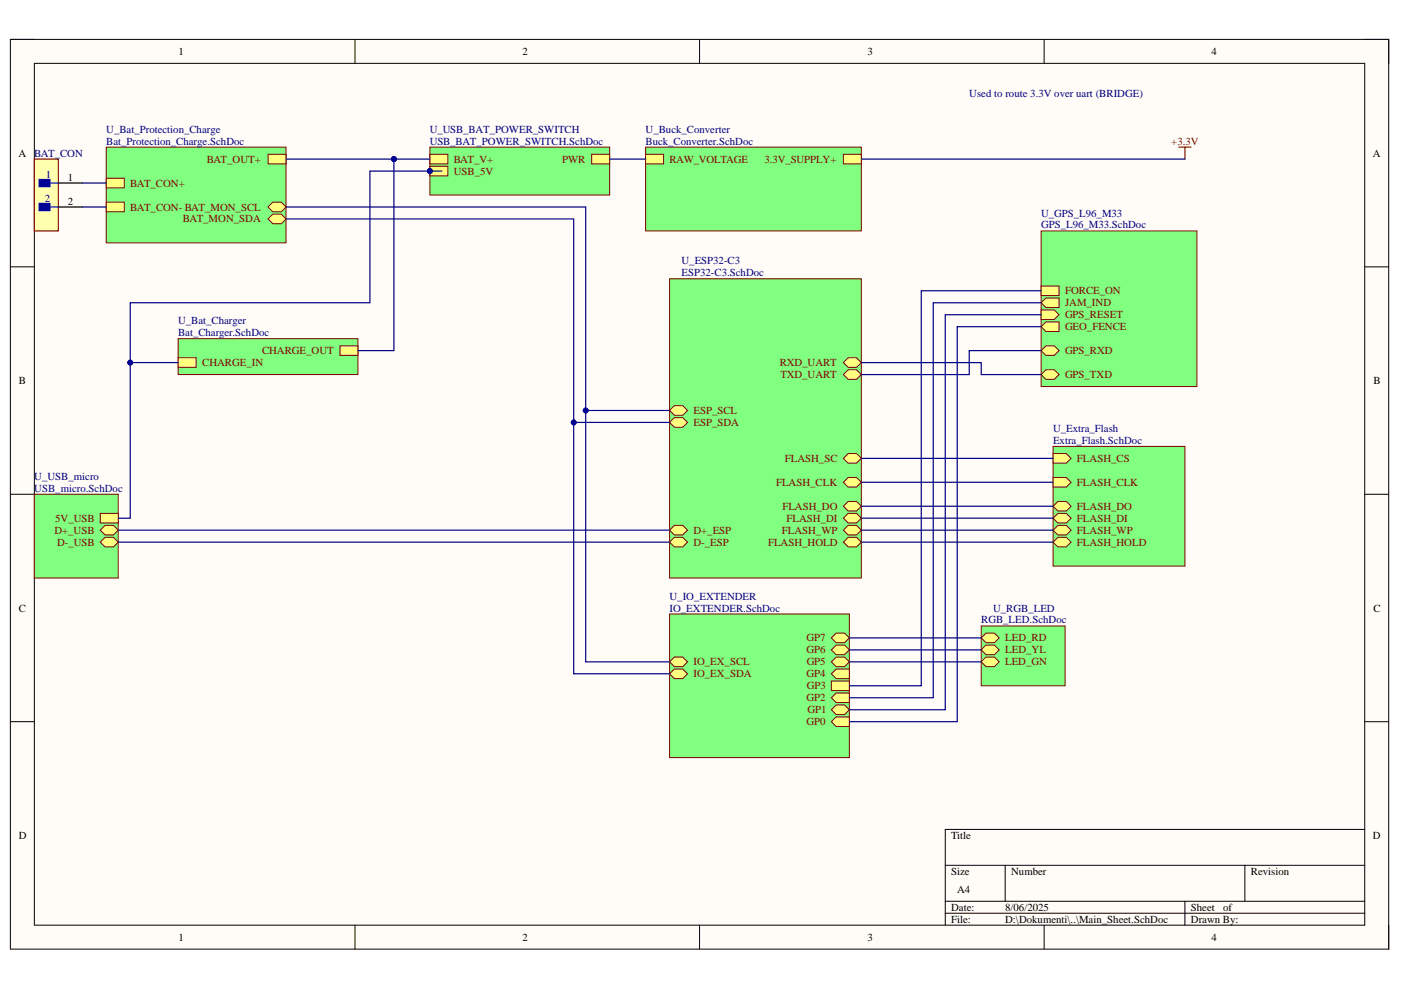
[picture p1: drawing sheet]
<svg xmlns="http://www.w3.org/2000/svg" width="297mm" height="210mm" viewBox="0 0 297 210" stroke-linecap="round" stroke-linejoin="round" font-family="sans-serif">
<defs><g id="words">
<g font-size="2.3">
<text x="37.8" y="11.7">1</text>
<text x="110.7" y="11.7">2</text>
<text x="183.9" y="11.7">3</text>
<text x="256.8" y="11.7">4</text>
<text x="3.9" y="33.2">A</text>
<text x="291.1" y="33.2">A</text>
<text x="14.4" y="38.3">1</text>
<text x="14.4" y="43.4">2</text>
<text x="4" y="81.4">B</text>
<text x="291.2" y="81.4">B</text>
<text x="4" y="129.7">C</text>
<text x="291.2" y="129.7">C</text>
<text x="4" y="177.9">D</text>
<text x="201.7" y="177.9">Title</text>
<text x="291.1" y="177.9">D</text>
<text x="201.7" y="185.5">Size</text>
<text x="214.4" y="185.5">Number</text>
<text x="265.2" y="185.5">Revision</text>
<text x="202.9" y="189.3">A4</text>
<text x="201.7" y="193.1">Date:</text>
<text x="201.7" y="195.6">File:</text>
<text x="213.1" y="193.1">8/06/2025</text>
<text x="213.1" y="195.6">D:\Dokumenti\..\Main_Sheet.SchDoc</text>
<text x="252.5" y="193.1">Sheet</text>
<text x="252.5" y="195.6">Drawn By:</text>
<text x="259.3" y="193.1">of</text>
<text x="37.8" y="199.5">1</text>
<text x="110.7" y="199.5">2</text>
<text x="183.9" y="199.5">3</text>
<text x="256.8" y="199.5">4</text>
</g>
<g font-size="2.3" fill="#000080">
<text x="205.5" y="20.5">Used to route 3.3V over uart (BRIDGE)</text>
<text x="22.5" y="28.1">U_Bat_Protection_Charge</text>
<text x="91.1" y="28.1">U_USB_BAT_POWER_SWITCH</text>
<text x="136.9" y="28.1">U_Buck_Converter</text>
<text x="7.3" y="33.2">BAT_CON</text>
<text x="22.5" y="30.7">Bat_Protection_Charge.SchDoc</text>
<text x="91.1" y="30.7">USB_BAT_POWER_SWITCH.SchDoc</text>
<text x="136.9" y="30.7">Buck_Converter.SchDoc</text>
<text x="9.7" y="37.8">1</text>
<text x="9.5" y="42.9">2</text>
<text x="220.7" y="45.9">U_GPS_L96_M33</text>
<text x="220.7" y="48.4">GPS_L96_M33.SchDoc</text>
<text x="144.5" y="56">U_ESP32-C3</text>
<text x="144.5" y="58.6">ESP32-C3.SchDoc</text>
<text x="37.8" y="68.8">U_Bat_Charger</text>
<text x="37.8" y="71.3">Bat_Charger.SchDoc</text>
<text x="223.3" y="91.6">U_Extra_Flash</text>
<text x="223.3" y="94.1">Extra_Flash.SchDoc</text>
<text x="7.3" y="101.7">U_USB_micro</text>
<text x="7.3" y="104.3">USB_micro.SchDoc</text>
<text x="142" y="127.1">U_IO_EXTENDER</text>
<text x="142" y="129.7">IO_EXTENDER.SchDoc</text>
<text x="210.6" y="129.7">U_RGB_LED</text>
<text x="208" y="132.2">RGB_LED.SchDoc</text>
</g>
<g font-size="2.3" fill="#800000">
<text x="43.9" y="34.5">BAT_OUT+</text>
<text x="96.2" y="34.5">BAT_V+</text>
<text x="119.2" y="34.5">PWR</text>
<text x="142" y="34.5">RAW_VOLTAGE</text>
<text x="162.1" y="34.5">3.3V_SUPPLY+</text>
<text x="248.3" y="30.7">+3.3V</text>
<text x="27.6" y="39.6">BAT_CON+</text>
<text x="96.2" y="37">USB_5V</text>
<text x="27.6" y="44.6">BAT_CON- BAT_MON_SCL</text>
<text x="38.8" y="47.2">BAT_MON_SDA</text>
<text x="225.8" y="65">JAM_IND</text>
<text x="225.8" y="62.4">FORCE_ON</text>
<text x="225.8" y="67.5">GPS_RESET</text>
<text x="225.8" y="70">GEO_FENCE</text>
<text x="42.9" y="77.6">CHARGE_IN</text>
<text x="55.6" y="75.1">CHARGE_OUT</text>
<text x="165.3" y="77.6">RXD_UART</text>
<text x="225.8" y="75.1">GPS_RXD</text>
<text x="165.5" y="80.2">TXD_UART</text>
<text x="225.8" y="80.2">GPS_TXD</text>
<text x="147" y="87.8">ESP_SCL</text>
<text x="147" y="90.3">ESP_SDA</text>
<text x="166.4" y="97.9">FLASH_SC</text>
<text x="228.3" y="97.9">FLASH_CS</text>
<text x="164.5" y="103">FLASH_CLK</text>
<text x="228.3" y="103">FLASH_CLK</text>
<text x="11.5" y="113.1">D+_USB</text>
<text x="11.7" y="110.6">5V_USB</text>
<text x="147" y="113.1">D+_ESP</text>
<text x="165.8" y="113.1">FLASH_WP</text>
<text x="165.9" y="108.1">FLASH_DO</text>
<text x="166.8" y="110.6">FLASH_DI</text>
<text x="228.3" y="110.6">FLASH_DI</text>
<text x="228.3" y="108.1">FLASH_DO</text>
<text x="228.3" y="113.1">FLASH_WP</text>
<text x="12.1" y="115.7">D-_USB</text>
<text x="147" y="115.7">D-_ESP</text>
<text x="162.8" y="115.7">FLASH_HOLD</text>
<text x="228.3" y="115.7">FLASH_HOLD</text>
<text x="171" y="136">GP7</text>
<text x="213.1" y="136">LED_RD</text>
<text x="147" y="141.1">IO_EX_SCL</text>
<text x="147" y="143.6">IO_EX_SDA</text>
<text x="171" y="138.5">GP6</text>
<text x="171" y="143.6">GP4</text>
<text x="171" y="141.1">GP5</text>
<text x="213.1" y="141.1">LED_GN</text>
<text x="213.1" y="138.5">LED_YL</text>
<text x="171" y="148.7">GP2</text>
<text x="171.1" y="146.2">GP3</text>
<text x="171" y="153.8">GP0</text>
<text x="171.2" y="151.2">GP1</text>
</g>
</g></defs>
<path d="M2.2 8.4h292.2v192.8h-292.2z" fill-rule="evenodd" fill="#fffcf8"/>
<path d="M2.2 8.4h292.2v192.8h-292.2z" fill="none" stroke="#000" stroke-width=".21"/>
<path d="M7.3 13.4h282v182.8h-282z" fill-rule="evenodd" fill="#fffcf8"/>
<g fill="none" stroke="#000" stroke-width=".21">
<path d="M2.2 8.4h5.1M7.3 13.4h282v182.8h-282zM75.3 8.4v5M148.3 8.4v5M221.4 8.4v5M289.3 8.4h5.1v5M2.2 56.6h5.1M289.3 56.6h5.1M2.2 104.8h5.1M289.3 104.8h5.1M2.2 153h5.1M289.3 153h5.1"/>
<path d="M289.3 175.9h-88.9v20.3M75.3 196.2v5M148.3 196.2v5M200.4 183.5h88.9M200.4 191.1h88.9M200.4 193.6h88.9M213.1 183.5v7.6M221.4 196.2v5M251.2 191.1v5.1M263.9 183.5v7.6M294.4 196.2v5"/>
</g>
<path d="M22.5 31.2h38.1v20.3h-38.1z" fill-rule="evenodd" fill="#80ff80"/>
<path d="M22.5 31.2h38.1v20.3h-38.1z" fill="none" stroke="#800000" stroke-width=".21"/>
<path d="M56.8 32.7h3.8v2h-3.8z" fill-rule="evenodd" fill="#ffff80"/>
<path d="M56.8 32.7h3.8v2h-3.8z" fill="none" stroke="#800000" stroke-width=".21"/>
<path d="M56.8 43.9l1-1h1.8l1 1-1 1h-1.8z" fill-rule="evenodd" fill="#ffff80"/>
<path d="M56.8 43.9l1-1h1.8l1 1-1 1h-1.8z" fill="none" stroke="#800000" stroke-width=".21"/>
<path d="M57.8 45.4h1.8l1 1-1 1h-1.8l-1-1z" fill-rule="evenodd" fill="#ffff80"/>
<path d="M57.8 45.4h1.8l1 1-1 1h-1.8l-1-1z" fill="none" stroke="#800000" stroke-width=".21"/>
<path d="M22.5 37.8h3.8v2h-3.8z" fill-rule="evenodd" fill="#ffff80"/>
<path d="M22.5 37.8h3.8v2h-3.8z" fill="none" stroke="#800000" stroke-width=".21"/>
<path d="M22.5 42.9h3.8v2h-3.8z" fill-rule="evenodd" fill="#ffff80"/>
<path d="M22.5 42.9h3.8v2h-3.8z" fill="none" stroke="#800000" stroke-width=".21"/>
<path d="M136.9 31.2h45.7v17.8h-45.7z" fill-rule="evenodd" fill="#80ff80"/>
<path d="M136.9 31.2h45.7v17.8h-45.7z" fill="none" stroke="#800000" stroke-width=".21"/>
<path d="M178.8 32.7h3.8v2h-3.8z" fill-rule="evenodd" fill="#ffff80"/>
<path d="M178.8 32.7h3.8v2h-3.8z" fill="none" stroke="#800000" stroke-width=".21"/>
<path d="M136.9 32.7h3.8v2h-3.8z" fill-rule="evenodd" fill="#ffff80"/>
<path d="M136.9 32.7h3.8v2h-3.8z" fill="none" stroke="#800000" stroke-width=".21"/>
<path d="M142 59.1h40.6v63.5h-40.6z" fill-rule="evenodd" fill="#80ff80"/>
<path d="M142 59.1h40.6v63.5h-40.6z" fill="none" stroke="#800000" stroke-width=".21"/>
<path d="M142 112.4l1-1h1.8l1 1-1 1h-1.8z" fill-rule="evenodd" fill="#ffff80"/>
<path d="M142 112.4l1-1h1.8l1 1-1 1h-1.8z" fill="none" stroke="#800000" stroke-width=".21"/>
<path d="M142 114.9l1-1h1.8l1 1-1 1.1h-1.8z" fill-rule="evenodd" fill="#ffff80"/>
<path d="M142 114.9l1-1h1.8l1 1-1 1.1h-1.8z" fill="none" stroke="#800000" stroke-width=".21"/>
<path d="M178.8 79.4l1-1h1.8l1 1-1 1h-1.8z" fill-rule="evenodd" fill="#ffff80"/>
<path d="M178.8 79.4l1-1h1.8l1 1-1 1h-1.8z" fill="none" stroke="#800000" stroke-width=".21"/>
<path d="M179.8 75.9h1.8l1 1-1 1h-1.8l-1-1z" fill-rule="evenodd" fill="#ffff80"/>
<path d="M179.8 75.9h1.8l1 1-1 1h-1.8l-1-1z" fill="none" stroke="#800000" stroke-width=".21"/>
<path d="M179.8 96.2h1.8l1 1-1 1h-1.8l-1-1z" fill-rule="evenodd" fill="#ffff80"/>
<path d="M179.8 96.2h1.8l1 1-1 1h-1.8l-1-1z" fill="none" stroke="#800000" stroke-width=".21"/>
<path d="M178.8 102.3l1-1.1h1.8l1 1.1-1 1h-1.8z" fill-rule="evenodd" fill="#ffff80"/>
<path d="M178.8 102.3l1-1.1h1.8l1 1.1-1 1h-1.8z" fill="none" stroke="#800000" stroke-width=".21"/>
<path d="M178.8 107.3l1-1h1.8l1 1-1 1h-1.8z" fill-rule="evenodd" fill="#ffff80"/>
<path d="M178.8 107.3l1-1h1.8l1 1-1 1h-1.8z" fill="none" stroke="#800000" stroke-width=".21"/>
<path d="M178.8 109.9l1-1h1.8l1 1-1 1h-1.8z" fill-rule="evenodd" fill="#ffff80"/>
<path d="M178.8 109.9l1-1h1.8l1 1-1 1h-1.8z" fill="none" stroke="#800000" stroke-width=".21"/>
<path d="M178.8 112.4l1-1h1.8l1 1-1 1h-1.8z" fill-rule="evenodd" fill="#ffff80"/>
<path d="M178.8 112.4l1-1h1.8l1 1-1 1h-1.8z" fill="none" stroke="#800000" stroke-width=".21"/>
<path d="M178.8 114.9l1-1h1.8l1 1-1 1.1h-1.8z" fill-rule="evenodd" fill="#ffff80"/>
<path d="M178.8 114.9l1-1h1.8l1 1-1 1.1h-1.8z" fill="none" stroke="#800000" stroke-width=".21"/>
<path d="M142 89.6l1-1h1.8l1 1-1 1h-1.8z" fill-rule="evenodd" fill="#ffff80"/>
<path d="M142 89.6l1-1h1.8l1 1-1 1h-1.8z" fill="none" stroke="#800000" stroke-width=".21"/>
<path d="M143 86h1.8l1 1-1 1h-1.8l-1-1z" fill-rule="evenodd" fill="#ffff80"/>
<path d="M143 86h1.8l1 1-1 1h-1.8l-1-1z" fill="none" stroke="#800000" stroke-width=".21"/>
<path d="M250 31.2h2.5M251.2 31.2v2.5" fill="none" stroke="#800000" stroke-width=".25"/>
<path d="M208 132.7h17.8v12.7h-17.8z" fill-rule="evenodd" fill="#80ff80"/>
<path d="M208 132.7h17.8v12.7h-17.8z" fill="none" stroke="#800000" stroke-width=".21"/>
<path d="M208 135.2l1-1h1.8l1.1 1-1.1 1.1h-1.8z" fill-rule="evenodd" fill="#ffff80"/>
<path d="M208 135.2l1-1h1.8l1.1 1-1.1 1.1h-1.8z" fill="none" stroke="#800000" stroke-width=".21"/>
<path d="M208 140.3l1-1h1.8l1.1 1-1.1 1h-1.8z" fill-rule="evenodd" fill="#ffff80"/>
<path d="M208 140.3l1-1h1.8l1.1 1-1.1 1h-1.8z" fill="none" stroke="#800000" stroke-width=".21"/>
<path d="M209 136.8h1.8l1.1 1-1.1 1h-1.8l-1-1z" fill-rule="evenodd" fill="#ffff80"/>
<path d="M209 136.8h1.8l1.1 1-1.1 1h-1.8l-1-1z" fill="none" stroke="#800000" stroke-width=".21"/>
<path d="M220.7 49h33.1v33h-33.1z" fill-rule="evenodd" fill="#80ff80"/>
<path d="M220.7 49h33.1v33h-33.1z" fill="none" stroke="#800000" stroke-width=".21"/>
<path d="M220.7 65.7h2.8l1 1-1 1h-2.8z" fill-rule="evenodd" fill="#ffff80"/>
<path d="M220.7 65.7h2.8l1 1-1 1h-2.8z" fill="none" stroke="#800000" stroke-width=".21"/>
<path d="M220.7 79.4l1.1-1h1.7l1 1-1 1h-1.7z" fill-rule="evenodd" fill="#ffff80"/>
<path d="M220.7 79.4l1.1-1h1.7l1 1-1 1h-1.7z" fill="none" stroke="#800000" stroke-width=".21"/>
<path d="M220.7 74.3l1.1-1h1.7l1 1-1 1.1h-1.7z" fill-rule="evenodd" fill="#ffff80"/>
<path d="M220.7 74.3l1.1-1h1.7l1 1-1 1.1h-1.7z" fill="none" stroke="#800000" stroke-width=".21"/>
<path d="M220.7 64.2l1.1-1h2.7v2h-2.7z" fill-rule="evenodd" fill="#ffff80"/>
<path d="M220.7 64.2l1.1-1h2.7v2h-2.7z" fill="none" stroke="#800000" stroke-width=".21"/>
<path d="M220.7 69.3l1.1-1.1h2.7v2.1h-2.7z" fill-rule="evenodd" fill="#ffff80"/>
<path d="M220.7 69.3l1.1-1.1h2.7v2.1h-2.7z" fill="none" stroke="#800000" stroke-width=".21"/>
<path d="M220.7 60.6h3.8v2.1h-3.8z" fill-rule="evenodd" fill="#ffff80"/>
<path d="M220.7 60.6h3.8v2.1h-3.8z" fill="none" stroke="#800000" stroke-width=".21"/>
<path d="M142 130.2h38.1v30.4h-38.1z" fill-rule="evenodd" fill="#80ff80"/>
<path d="M142 130.2h38.1v30.4h-38.1z" fill="none" stroke="#800000" stroke-width=".21"/>
<path d="M143 139.3h1.8l1 1-1 1h-1.8l-1-1z" fill-rule="evenodd" fill="#ffff80"/>
<path d="M143 139.3h1.8l1 1-1 1h-1.8l-1-1z" fill="none" stroke="#800000" stroke-width=".21"/>
<path d="M142 142.9l1-1.1h1.8l1 1.1-1 1h-1.8z" fill-rule="evenodd" fill="#ffff80"/>
<path d="M142 142.9l1-1.1h1.8l1 1.1-1 1h-1.8z" fill="none" stroke="#800000" stroke-width=".21"/>
<path d="M176.3 135.2l1-1h1.8l1 1-1 1.1h-1.8z" fill-rule="evenodd" fill="#ffff80"/>
<path d="M176.3 135.2l1-1h1.8l1 1-1 1.1h-1.8z" fill="none" stroke="#800000" stroke-width=".21"/>
<path d="M177.3 136.8h1.8l1 1-1 1h-1.8l-1-1z" fill-rule="evenodd" fill="#ffff80"/>
<path d="M177.3 136.8h1.8l1 1-1 1h-1.8l-1-1z" fill="none" stroke="#800000" stroke-width=".21"/>
<path d="M176.3 140.3l1-1h1.8l1 1-1 1h-1.8z" fill-rule="evenodd" fill="#ffff80"/>
<path d="M176.3 140.3l1-1h1.8l1 1-1 1h-1.8z" fill="none" stroke="#800000" stroke-width=".21"/>
<path d="M176.3 142.9l1-1.1h2.8v2.1h-2.8z" fill-rule="evenodd" fill="#ffff80"/>
<path d="M176.3 142.9l1-1.1h2.8v2.1h-2.8z" fill="none" stroke="#800000" stroke-width=".21"/>
<path d="M176.3 144.4h3.8v2h-3.8z" fill-rule="evenodd" fill="#ffff80"/>
<path d="M176.3 144.4h3.8v2h-3.8z" fill="none" stroke="#800000" stroke-width=".21"/>
<path d="M176.3 147.9l1-1h2.8v2.1h-2.8z" fill-rule="evenodd" fill="#ffff80"/>
<path d="M176.3 147.9l1-1h2.8v2.1h-2.8z" fill="none" stroke="#800000" stroke-width=".21"/>
<path d="M177.3 149.5h1.8l1 1-1 1h-1.8l-1-1z" fill-rule="evenodd" fill="#ffff80"/>
<path d="M177.3 149.5h1.8l1 1-1 1h-1.8l-1-1z" fill="none" stroke="#800000" stroke-width=".21"/>
<path d="M176.3 153l1-1h2.8v2h-2.8z" fill-rule="evenodd" fill="#ffff80"/>
<path d="M176.3 153l1-1h2.8v2h-2.8z" fill="none" stroke="#800000" stroke-width=".21"/>
<path d="M223.3 94.6h27.9v25.4h-27.9z" fill-rule="evenodd" fill="#80ff80"/>
<path d="M223.3 94.6h27.9v25.4h-27.9z" fill="none" stroke="#800000" stroke-width=".21"/>
<path d="M223.3 96.2h2.8l1 1-1 1h-2.8z" fill-rule="evenodd" fill="#ffff80"/>
<path d="M223.3 96.2h2.8l1 1-1 1h-2.8z" fill="none" stroke="#800000" stroke-width=".21"/>
<path d="M223.3 101.2h2.8l1 1.1-1 1h-2.8z" fill-rule="evenodd" fill="#ffff80"/>
<path d="M223.3 101.2h2.8l1 1.1-1 1h-2.8z" fill="none" stroke="#800000" stroke-width=".21"/>
<path d="M223.3 109.9l1-1h1.8l1 1-1 1h-1.8z" fill-rule="evenodd" fill="#ffff80"/>
<path d="M223.3 109.9l1-1h1.8l1 1-1 1h-1.8z" fill="none" stroke="#800000" stroke-width=".21"/>
<path d="M223.3 107.3l1-1h1.8l1 1-1 1h-1.8z" fill-rule="evenodd" fill="#ffff80"/>
<path d="M223.3 107.3l1-1h1.8l1 1-1 1h-1.8z" fill="none" stroke="#800000" stroke-width=".21"/>
<path d="M223.3 112.4l1-1h1.8l1 1-1 1h-1.8z" fill-rule="evenodd" fill="#ffff80"/>
<path d="M223.3 112.4l1-1h1.8l1 1-1 1h-1.8z" fill="none" stroke="#800000" stroke-width=".21"/>
<path d="M223.3 114.9l1-1h1.8l1 1-1 1.1h-1.8z" fill-rule="evenodd" fill="#ffff80"/>
<path d="M223.3 114.9l1-1h1.8l1 1-1 1.1h-1.8z" fill="none" stroke="#800000" stroke-width=".21"/>
<path d="M7.3 104.8h17.8v17.8h-17.8z" fill-rule="evenodd" fill="#80ff80"/>
<path d="M7.3 104.8h17.8v17.8h-17.8z" fill="none" stroke="#800000" stroke-width=".21"/>
<path d="M21.3 108.9h3.8v2h-3.8z" fill-rule="evenodd" fill="#ffff80"/>
<path d="M21.3 108.9h3.8v2h-3.8z" fill="none" stroke="#800000" stroke-width=".21"/>
<path d="M21.3 114.9l1-1h1.8l1 1-1 1.1h-1.8z" fill-rule="evenodd" fill="#ffff80"/>
<path d="M21.3 114.9l1-1h1.8l1 1-1 1.1h-1.8z" fill="none" stroke="#800000" stroke-width=".21"/>
<path d="M21.3 112.4l1-1h1.8l1 1-1 1h-1.8z" fill-rule="evenodd" fill="#ffff80"/>
<path d="M21.3 112.4l1-1h1.8l1 1-1 1h-1.8z" fill="none" stroke="#800000" stroke-width=".21"/>
<path d="M37.8 71.8h38.1v7.6h-38.1z" fill-rule="evenodd" fill="#80ff80"/>
<path d="M37.8 71.8h38.1v7.6h-38.1z" fill="none" stroke="#800000" stroke-width=".21"/>
<path d="M37.8 75.9h3.8v2h-3.8z" fill-rule="evenodd" fill="#ffff80"/>
<path d="M37.8 75.9h3.8v2h-3.8z" fill="none" stroke="#800000" stroke-width=".21"/>
<path d="M72.1 73.3h3.8v2.1h-3.8z" fill-rule="evenodd" fill="#ffff80"/>
<path d="M72.1 73.3h3.8v2.1h-3.8z" fill="none" stroke="#800000" stroke-width=".21"/>
<path d="M7.3 33.7h5.1v15.3h-5.1z" fill-rule="evenodd" fill="#ffffb0"/>
<path d="M7.3 33.7h5.1v15.3h-5.1z" fill="none" stroke="#800000" stroke-width=".25"/>
<path d="M8.3 38h2.3v1.6h-2.3z" fill-rule="evenodd" fill="#00f"/>
<path d="M8.3 38h2.3v1.6h-2.3zM10.6 38.8h1.8" fill="none" stroke="#00f" stroke-width=".25"/>
<path d="M8.3 43.1h2.3v1.5h-2.3z" fill-rule="evenodd" fill="#00f"/>
<path d="M8.3 43.1h2.3v1.5h-2.3zM10.6 43.9h1.8" fill="none" stroke="#00f" stroke-width=".25"/>
<path d="M12.4 38.8h5M12.4 43.9h5" fill="none" stroke="#000" stroke-width=".25"/>
<path d="M91.1 31.2h38.2v10.1h-38.2z" fill-rule="evenodd" fill="#80ff80"/>
<path d="M91.1 31.2h38.2v10.1h-38.2z" fill="none" stroke="#800000" stroke-width=".21"/>
<circle cx="91.1" cy="36.3" r=".51" fill="#000080"/>
<circle cx="91.1" cy="36.3" r=".51" fill="none" stroke="#000080" stroke-width=".21"/>
<path d="M91.1 32.7h3.9v2h-3.9z" fill-rule="evenodd" fill="#ffff80"/>
<path d="M91.1 32.7h3.9v2h-3.9z" fill="none" stroke="#800000" stroke-width=".21"/>
<path d="M91.1 35.3h3.9v2h-3.9z" fill-rule="evenodd" fill="#ffff80"/>
<path d="M91.1 35.3h3.9v2h-3.9z" fill="none" stroke="#800000" stroke-width=".21"/>
<circle cx="91.1" cy="36.3" r=".51" fill="#000080"/>
<circle cx="91.1" cy="36.3" r=".51" fill="none" stroke="#000080" stroke-width=".21"/>
<path d="M125.4 32.7h3.9v2h-3.9z" fill-rule="evenodd" fill="#ffff80"/>
<path d="M125.4 32.7h3.9v2h-3.9z" fill="none" stroke="#800000" stroke-width=".21"/>
<path d="M60.6 33.7h22.9" fill="none" stroke="#000080" stroke-width=".25"/>
<circle cx="83.5" cy="33.7" r=".51" fill="#000080"/>
<circle cx="83.5" cy="33.7" r=".51" fill="none" stroke="#000080" stroke-width=".21"/>
<path d="M124.2 87v53.3h17.8M182.6 97.2h40.7M25.1 112.4h116.9M25.1 114.9h116.9M182.6 112.4h40.7M182.6 114.9h40.7" fill="none" stroke="#000080" stroke-width=".25"/>
<circle cx="124.2" cy="87" r=".51" fill="#000080"/>
<circle cx="124.2" cy="87" r=".51" fill="none" stroke="#000080" stroke-width=".21"/>
<path d="M121.6 89.6v53.3h20.4" fill="none" stroke="#000080" stroke-width=".25"/>
<circle cx="121.6" cy="89.6" r=".51" fill="#000080"/>
<circle cx="121.6" cy="89.6" r=".51" fill="none" stroke="#000080" stroke-width=".21"/>
<path d="M83.5 33.7v40.6h-7.6M182.6 102.3h40.7M182.6 109.9h40.7M182.6 107.3h40.7" fill="none" stroke="#000080" stroke-width=".25"/>
<circle cx="83.5" cy="33.7" r=".51" fill="#000080"/>
<circle cx="83.5" cy="33.7" r=".51" fill="none" stroke="#000080" stroke-width=".21"/>
<path d="M17.4 38.8h5.1M83.5 33.7h7.6M129.3 33.7h7.6M17.4 43.9h5.1M220.7 69.3h-17.8v83.7h-22.8M220.7 66.7h-20.3v83.8h-20.3" fill="none" stroke="#000080" stroke-width=".25"/>
<circle cx="83.5" cy="33.7" r=".51" fill="#000080"/>
<circle cx="83.5" cy="33.7" r=".51" fill="none" stroke="#000080" stroke-width=".21"/>
<path d="M27.6 76.9h10.2" fill="none" stroke="#000080" stroke-width=".25"/>
<circle cx="27.6" cy="76.9" r=".51" fill="#000080"/>
<circle cx="27.6" cy="76.9" r=".51" fill="none" stroke="#000080" stroke-width=".21"/>
<path d="M93.7 36.3h-15.3v27.9h-50.8v45.7h-2.5" fill="none" stroke="#000080" stroke-width=".25"/>
<circle cx="27.6" cy="76.9" r=".51" fill="#000080"/>
<circle cx="27.6" cy="76.9" r=".51" fill="none" stroke="#000080" stroke-width=".21"/>
<circle cx="91.1" cy="36.3" r=".51" fill="#000080"/>
<circle cx="91.1" cy="36.3" r=".51" fill="none" stroke="#000080" stroke-width=".21"/>
<path d="M182.6 33.7h68.6M60.6 46.4h61v43.2h20.4M182.6 76.9h25.4v2.5h12.7M220.7 74.3h-15.2v5.1h-22.9M180.1 135.2h27.9M180.1 137.8h27.9" fill="none" stroke="#000080" stroke-width=".25"/>
<circle cx="121.6" cy="89.6" r=".51" fill="#000080"/>
<circle cx="121.6" cy="89.6" r=".51" fill="none" stroke="#000080" stroke-width=".21"/>
<path d="M60.6 43.9h63.6v43.1h17.8" fill="none" stroke="#000080" stroke-width=".25"/>
<circle cx="124.2" cy="87" r=".51" fill="#000080"/>
<circle cx="124.2" cy="87" r=".51" fill="none" stroke="#000080" stroke-width=".21"/>
<path d="M220.7 64.2h-22.8v83.7h-17.8M220.7 61.6h-25.4v83.8h-15.2M180.1 140.3h27.9" fill="none" stroke="#000080" stroke-width=".25"/>
<use href="#words"/>
</svg>
